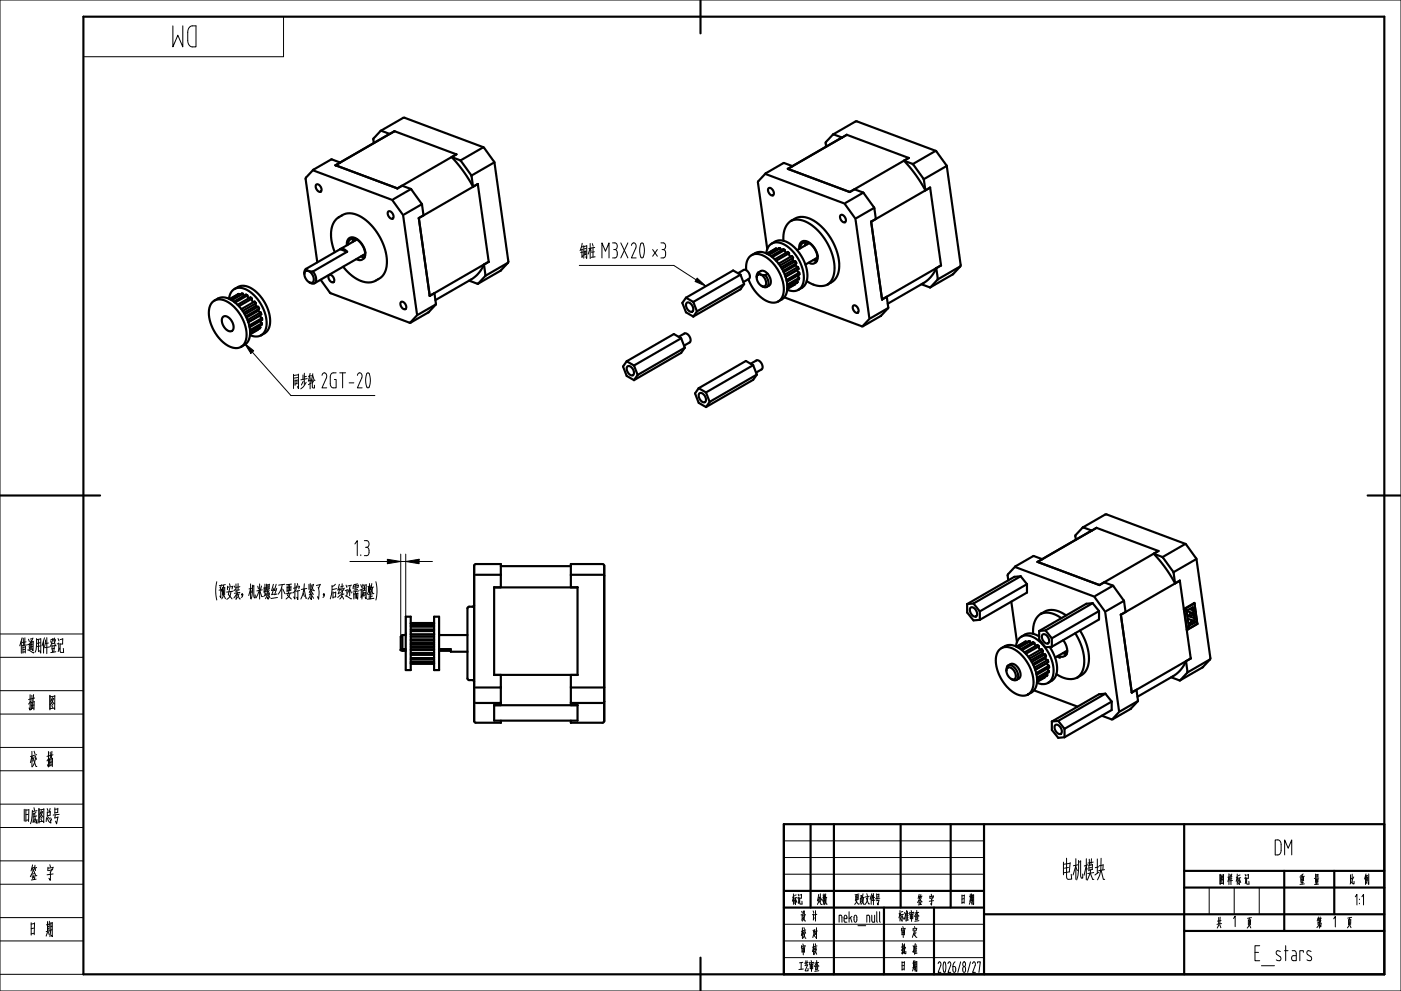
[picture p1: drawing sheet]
<svg xmlns="http://www.w3.org/2000/svg" width="420mm" height="297mm" viewBox="0 0 420 297" stroke-linecap="round" stroke-linejoin="round" font-family="sans-serif">
<g fill="none" stroke="#000" stroke-width=".65">
<path d="M25 5h390v287h-390zM210 0v10M114.1 39.2l6.8-3.9h.4l23.6 8.8 3.2 4.4 4.3 30-2.3 2.6-6.8 3.9M118.3 39.3l-1.5 .8M118.3 39.3l-17.7 10.2M118.3 39.3l18.5 7M118.3 39.3h.1M94 51.1l23.5 8.8M94.8 55.4l.6-.1 .7 .6 .3 .9-.2 .6h-.6l-.6-.6-.3-.8zM100.6 49.5l18.5 7M100.6 49.5h.1M102 48.7l-2.7-.9-5.4 3.1-2.3 2.6 3.5 25.1"/>
<path d="M116.8 40.1l-2.6-.9-2.2 2.3 .1 1.4M116.8 40.1l-.6 .4M119.1 56.5h.1M120.6 55.7l2.7 1.1 3.2 4.4 .5 3.3M123.2 56.7l-5.3 3M135.4 47.1l2.7 1 3.1 4.4 .6 3.5-2.9-4.7zM136.8 46.3l-1.4 .8M136.8 46.3l-17.7 10.2M143.2 55.1l-17.6 10.3M143.2 55.2l3.3 23.3M143.2 55.1v.1M144.8 44.2l-6.8 3.9"/>
<path d="M148 48.8l-6.7 3.8M229.6 52.2l23.6 8.8M230.4 56.4l.6-.1 .7 .7 .3 .9-.2 .6h-.6l-.6-.6-.4-.8zM236.2 50.6l18.5 7M236.2 50.6h.1M237.6 49.8l-2.7-1-5.4 3.2-2.3 2.6 2.8 20M249.7 40.3l2.7 .9-16.2 9.4M249.7 40.3l-2.1 2.3 .1 1.3M249.7 40.3l7-4 24 9.1 3.1 4.4 4.2 29.7-.1 .4M253.9 40.4l-17.7 10.2M253.9 40.4l18.5 6.9M253.9 40.4h.1"/>
<path d="M254.7 57.5v.1M256.2 56.7l2.6 1.1 3.2 4.4 .6 3.4-1.4 .8M258.8 57.7l-5.3 3.1M271 48.2l2.8 1.1 3.1 4.4 .5 3.3-2.9-4.7zM272.4 47.3l-17.7 10.2M272.4 47.3h.1M280.4 45.3l-6.8 3.9M283.6 49.8l-6.7 3.9M101.5 65.1v.1M101.6 65.1a6.9 6.9 0 0 0-2.1 7.6l.9 2.9M101.7 65l-.1 .1M101.7 65h.1"/>
<path d="M102 74.7l1-.1 1.1 .9M102 74.7l2.1 .8M102 74.7l-10.3 5.9M102.4 64.6l-.7 .4M102.4 64.6h.1M102.5 64.5l1.3-.5 1.3-.1 1.5 .3 1.5 .7 3 2.4 2.6 3.5 1.7 3.9 .6 3.9-.2 1.6-.5 1.5-.7 1.1-1.1 .8M102.9 79.9a9.6 9.6 0 0 0 8.5 4.7l2-.9M104 73.5l.1-1.2 .5-.8 .8-.4 1 .2 1.1 .7 1 1.1 .7 1.3 .4 1.4M104.1 75.5l-10.3 5.9M105.2 71.7l-.6 .6-.3 1M105.4 71.5a2.6 2.6 0 0 1 2.9 1.6 3.9 3.9 0 0 1 .7 4.4l-.1 .1M106 71.4l-.3 1.1"/>
<path d="M106.7 71.6l-.4 .6M106.8 77.7l1.1 .3 .8-.3M107 71.8l-5 2.9M108.2 76.8l1.1 .4M109.5 76.1l-15.2 8.8M109.5 76.4l-.7 .1M116.4 63.4h.6l.7 .5 .3 .9-.2 .7h-.6l-.6-.6-.4-.9zM117.7 60.1l3 4.2M120.9 64.5l4.1 29.7M125.6 65.3l3.2 23.4M125.6 65.3v.1M126.5 61.2l-5.3 3.1"/>
<path d="M146.5 78.5l-17.7 10.2M146.5 78.5h.1M152.2 78.8l-6.7 3.9M225.3 76.5l2.2-1 2.2 .4 2.6 1.9 2.1 2.8 1.3 3.2 .3 3-.8 2.1-1.9 1.4M229.7 75.9l.3-1.3 .6-1 .9-.7 1-.3 1.3 .2 1.2 .4 1.4 1 1.3 1.2 2.2 3.3 1 3.3 .1 1.7-.3 1.4-.6 1.1-.8 .7M231.3 73l2.2-1 2.2 .5 2.5 1.7 2.1 2.7 1.4 3.2 .3 3.2-.7 2.2-2 1.4M232.4 74.6l.3-.1 .2 .2M232.4 74.6h.1M232.7 74.5l-2.8 1.5M233.5 74.4l-3.2 1.8M233.5 74.4h.1M233.5 74.4h.4l.3 .6"/>
<path d="M233.9 74.4l-3.4 2M235.2 74.9l-3.7 2.2M235.7 75.8l-.5-.9-.4-.2-3.6 2.1M236.6 75.9l-3.9 2.2M237.1 66.2l1.1-.3h1.4l1.4 .3 1.4 .7 3.1 2.5 2.4 3.3 1.6 3.7 .7 3.7-.1 1.8-.5 1.4-.6 1.1-.9 .9M237.1 76.9l-.4-.3-.2-.7-.4-.4-3.8 2.2M237.8 77.3l-4 2.3M237.8 78l-3.6 2.1M238 65.7a5.9 5.9 0 0 0-3.1 6.5M238.1 65.6l1.3-.5 1.3-.1 1.4 .3 1.6 .7 3 2.4 2.6 3.5 1.7 3.9 .6 3.9-.2 1.7-.5 1.4-.7 1-1.1 .9M238.4 78.3l-.6-.3v-.8l-.4-.4-4 2.2M238.4 78.3l.3 .6-3.9 2.3"/>
<path d="M238.4 78.3l-4 2.3M238.5 79.5l-3.6 2.1M238.6 79v.6l.6 .5 .2 .5-3.9 2.3M239.6 74.6l.1-1.2 .5-.8 .8-.4 1 .2 1.1 .7 1 1.1 .7 1.3 .4 1.4M240.8 72.7l-.6 .7-.3 1M241 72.6a2.83 2.83 0 0 1 3.2 1.9 3.3 3.3 0 0 1 .3 4.2M241.6 72.5l-.3 1.1M242.3 72.7l-.4 .5M242.4 78.7l1.1 .4 .8-.3M242.6 72.9l-3.7 2.1M243.8 77.9l1.1 .3M245.1 77.2l-3.7 2.1"/>
<path d="M245.1 77.5l-.7 .1M252 64.5l.6-.1 .7 .6 .3 .9-.2 .7h-.6l-.6-.6-.4-.9zM253.3 61.2l3 4.2M256.5 65.6l4.1 29.7M261.2 66.4l3.2 23.4M261.2 66.4l17.6-10.2 3.3 23.3M261.2 66.4h.1M262.1 62.3l-5.3 3M282.1 79.6l-1.4 .8M282.1 79.5l-17.7 10.3M282.1 79.5v.1M287.8 79.9l-6.7 3.8"/>
<path d="M287.9 79.9l-2.2 2.3-6.8 3.9M63.7 90.5l.8-.5 .9-.3 2.2 .4 2.3 1.6 2.1 2.5 1.4 3 .5 2.8-.4 2.4-1.1 1.5-1.8 .4-2.1-.6-2-1.5-1.8-2.2-1.4-2.8-.6-2.6 .1-2.3zM64.3 90.1l2.1-1 2.3 .4 2.4 1.8 2.2 2.7 1.4 3.4 .2 3-.7 2.2-1.9 1.4M66.8 95l.6-.3 .6 .2 1.4 1.2 .6 1.8-.1 .8-.3 .5-.5 .1-.7-.2-1.2-1.1-.7-1.6v-.8zM68.7 89.5l.3-1.3 .6-1.1 .9-.6 1.1-.2 1.3 .1 1.2 .5 1.4 1 1.3 1.3 2 3.1 1.1 3.5v1.6l-.3 1.3-.5 1.1-.8 .7M70.3 86.6l2.1-.9 2.3 .4 2.5 1.7 2.1 2.7 1.3 3.3 .4 3.2-.8 2.1-1.9 1.4M71.4 88.2l.2-.1 .2 .3M71.4 88.2h.1M71.6 88.1l-2.7 1.5M72.5 88l-3.2 1.8M72.5 88h.1M72.5 88l.3 .1 .4 .5"/>
<path d="M72.8 88l-3.3 2M74.2 88.5l-3.7 2.2M74.6 89.4l-.5-.9-.4-.2-3.6 2.1M75.5 89.5l-3.9 2.3M76 90.5l-.3-.2-.2-.8-.4-.4-3.9 2.2M76.7 90.9l-3.9 2.3M76.7 91.7l-3.6 2.1M77.2 98.8l-2.2 1.4M77.3 91.9l-.6-.3v-.8l-.4-.4-3.9 2.3M77.3 91.9l.3 .7-3.9 2.2M77.3 91.9l-3.9 2.3M77.5 93.1l-3.6 2.1"/>
<path d="M77.6 92.6l-.1 .6 .6 .4M77.8 97.7l.2 .4-.1 .3M77.9 98.4l-2.9 1.7M77.9 98.4h.1M77.9 94.6l-3.5 2M78 94.4l.1 .6 .5 .4v.5l-3.8 2.2M78 98.1l-3 1.8M78.1 96.2l.4 .7-.1 .4-3.4 2M78.1 93.6l.2 .7-3.9 2.2M78.1 93.6l-3.9 2.3M78.2 95.9l-3.4 1.9M78.5 96.9l-3.6 2"/>
<path d="M78.5 95.4l-3.8 2.2M91.5 81.3l.5-.2 .5 .1 1.1 1 .5 1.4-.4 1h-.9l-1-.9-.5-1.3zM91.7 80.6l-.4 .5-.1 1M91.7 80.6l.7 .6 1.4 .2M93.8 81.4l.8 1.5 .1 1.5-.3 .4-.5 .2-1.2-.4M96.1 83.8l3 4.1 23.8 8.8 5.6-3.1 2.1-2.3-.4-3.4M98.6 82.5l.6-.1 .7 .6 .3 .9-.2 .6-.6 .1-.6-.6-.3-.8zM120.2 90.6l.6-.1 .7 .6 .3 .9-.2 .6h-.6l-.6-.6-.4-.8zM125.1 94.4l-2.1 2.3M128.8 88.7h.1M130.7 91.2l-5.3 3.1M140.6 84.1l2.7 .9 2.2-2.3-.4-3.4-1.4 2.3-1.8 1.7-11.4 6.6"/>
<path d="M205.7 89.2l-1.1 1.6 1.1 2.8 2.1 1.3M205.7 89.2l2.1 1.3M205.9 90.8l.7-.1 .8 .8 .4 1-.2 .9h-.7l-.8-.8-.4-1zM207.8 90.5l1.1 2.8M208.9 93.3l-1.1 1.6M221.2 81.9l2-1.1 .6 .3 .6 .6 .4 1-.1 .7-1.9 1.1M222 82.3l-2.2-1.2-14.1 8.1M222 82.3l1.1 2.8M222 82.3l-14.2 8.2M223.1 85.1l-1.1 1.6-14.2 8.2M223.1 85.1l-14.2 8.2M223.7 81v-1.6l.3-1.4 .7-1 1.1-.7 1.3-.2 1.3 .3 1.4 .8 1.4 1.1 1.2 1.4 1.2 1.8 1.2 3.6 .2 1.7-.2 1.5-.6 1.2-.9 .8"/>
<path d="M224.4 83.7l1.7 3.2 2.5 2.6 1.4 .8 1.2 .4h1.1l1-.4M227.1 82.4l1-.1 1.1 1 .5 1.5-.4 .9h-.9l-1-.9-.5-1.4zM227.3 81.7l-.4 .5-.1 1M227.3 81.7l.7 .6 1.4 .2M228 81.3l.7-.2 .8 .4 .7 .7 .6 1 .3 1-.1 .9-1.1 .9M228.1 81.2l-.8 .5M229.4 82.5l.9 1.5v1.4l-.3 .5-.5 .2-1.2-.4M230.1 82l-.7 .5M236 86.8l1.9 .4 1.4-.3M238.3 85.2l-2.3 1.4M238.9 84.1l.2 .5M238.9 84.8l-2.9 1.7"/>
<path d="M238.9 84.8h.1M239 80.9l-3.5 2.1M239 80.8l.1 .5 .5 .5v.5l-3.7 2.1M239.1 84.6l-.2 .2M239.1 84.5l-3.1 1.8M239.1 82.6l.5 .7-.1 .4-3.5 2M239.2 80l-3.9 2.3M239.2 82.2l-3.3 2M239.6 83.3l-3.6 2M239.6 81.7l-3.8 2.2M241.8 84.2a5.9 5.9 0 0 0 7.2 .6M249 84.7v.1"/>
<path d="M255.8 91.6h.6l.7 .5 .3 1-.2 .6h-.6l-.6-.6-.4-.8zM260.7 95.5l-2.1 2.3M265.8 88.9l.4 3.5-2.1 2.3-5.6 3.1-23.4-8.7M266.3 92.3l-5.3 3.1M280.7 80.4l.4 3.4-2.2 2.3-2.7-.9M280.7 80.4l-1.4 2.3-1.8 1.7-11.4 6.6M74.9 100.4l1.8 .5 1.6-.4M187.9 108.3l-1.1 1.5 1.1 2.9 2.2 1.2M187.9 108.3l2.2 1.2M188.1 109.9l.7-.1 .8 .7 .5 1.1-.3 .8h-.7l-.8-.7-.4-1.1zM190.1 109.5l1.1 2.9M191.2 112.4l-1.1 1.5"/>
<path d="M203.5 100.9l1.9-1 .7 .2 .6 .7 .3 .8-.1 .8-1.8 1.2M204.2 101.4l-2.2-1.3-14.1 8.2M204.2 101.4l1.1 2.8M204.2 101.4l-14.1 8.1M205.3 104.2l-1.1 1.6-14.1 8.1M205.3 104.2l-14.1 8.2M209.5 116.3l-1.1 1.6 1.1 2.8 2.1 1.3M209.5 116.3l2.1 1.3M209.7 117.9l.7-.1 .8 .8 .4 1.1-.2 .8h-.7l-.8-.7-.4-1zM211.6 117.6l1.1 2.8M225 109l2-1 .6 .2 .7 .7 .3 .8-.1 .8-1.8 1.2M225.8 109.4l-2.2-1.2-14.1 8.1"/>
<path d="M225.8 109.4l1.1 2.9M225.8 109.4l-14.2 8.2M226.9 112.3l-1.1 1.5-14.2 8.2M226.9 112.3l-14.2 8.1M212.7 120.4l-1.1 1.6M0 148.5h30M324.6 158.1l6.7-3.9h.4l23.6 8.8 3.3 4.4 4.3 30-2.4 2.6-6.7 3.9M327.3 159l-2.7-.9-2.2 2.3 .1 1.3M327.3 159l-.6 .3M328.7 158.2l-1.4 .8M328.7 158.2l-17.7 10.2M328.7 158.2l18.6 6.9"/>
<path d="M328.7 158.2h.1M410 148.5h10M142.6 172.3h7.5M148.1 176h25v26.3h-25zM150.1 176v-7h-7.5l-.4 .3-.1 46.8 .5 .5h7.5v-.6M150.1 169.7h21M171.1 176v-7h9.5l.5 .3v46.8l-.5 .5h-9.5v-.6M171.1 172.3h9.5M304.4 170l23.6 8.8M306 172.7l-1.9 .2-14.2 8.1M306 172.7l1.9 2.4M306 172.7l-14.2 8.2"/>
<path d="M307.9 175.1v2.5l-14.2 8.2M307.9 175.1l-14.2 8.1M311.1 168.4h-.1M312.5 167.6l-2.7-1-5.4 3.1-2.3 2.5 .2 1.7M328.2 179l3 4.2M331 174.5l2.7 1.1 3.1 4.3 .6 3.5M333.7 175.5l-5.3 3.1M345.9 166l2.7 1.1 3.2 4.4 .5 3.3-3-4.7zM347.3 165.1l-17.7 10.2-18.6-6.9M347.3 165.1l-1.4 .9M347.3 165.1h.1M353.7 174l-17.7 10.2"/>
<path d="M353.7 174l3.3 23.3M353.7 174h.1M355.2 163.1l-6.7 3.9M358.5 167.6l-6.7 3.9M120.1 194.8l.1 .1M120.6 194.5l-.5 .3 1.5 .3M120.6 194.5h1M120.6 190.3l-.5 .5v4M120.6 190.3h1M120.6 190.3v4.2M121.6 184.8h1.5v16h-1.5zM123.1 198.9h7"/>
<path d="M123.1 187h7M123.1 198.3h7M123.1 187.8h7M123.1 197.2h7M123.1 190.1h7M123.1 189.1h7M123.1 194.8h7M123.1 195.7h7M123.1 191.6h7M123.1 193.2h7M123.1 190.8h7M123.1 193.9h7"/>
<path d="M123.1 192.7h7M123.1 186.7h7M123.1 186.8h7M123.1 198.6h7M123.1 187.5h7M123.1 197.6h7M123.1 188.7h7M123.1 196.3h7M123.1 190.2h7M123.1 194.6h7M123.1 192h7M130.1 184.8h1.5v16h-1.5z"/>
<path d="M131.6 194.5h3.5v.8h5M131.6 195.1h3.5M131.6 190.3h8.5M142.1 181.3l-.2 .5-1.5 .1-.3 .4v21l.3 .5 1.5 .1 .2 .4M289.9 181v2.6l1.9 2.3 1.9-.1M290.9 182.2l.8-.2 .8 .8 .4 1.1-.2 .8h-.7l-.8-.7-.4-1zM291.8 180.9l1.9 2.3M291.8 180.9l-1.9 .1M293.7 183.2v2.6M299.6 194.7l.8-.5 1-.3 2.1 .4 2.3 1.6 2.1 2.5 1.4 3 .5 2.7-.3 2.5-1.2 1.5-1.8 .4-2-.6-2.2-1.6-1.8-2.3-1.3-2.6-.6-2.8 .1-2.3zM300.2 194.3l2.1-1 2.3 .4 2.5 1.8 2.1 2.7 1.4 3.4 .3 3-.8 2.1-1.9 1.4M302.2 199.4l.9-.4h.7l.9 .5 .7 .9 .5 1.2v1l-.3 .7-.9 .5"/>
<path d="M303.2 180.3l1.7 12.1M304.6 193.7l.3-1.2 .6-1.1 .8-.6 1.1-.4 1.3 .2 1.3 .5 2.6 2.1 2 3.1 1.2 3.5v1.5l-.2 1.4-.6 1.2-.8 .8M307.3 192.4h.1M307.5 192.3l-.2 .1M307.5 192.3l.2 .2M307.5 192.3l-2.7 1.5 2.5-1.4M308.4 192.2l-3.2 1.8M308.4 192.2h.1M308.4 192.2h.4l.3 .6M308.7 192.2l-3.3 1.9M309.6 192.5l-3.6 2.1M309.7 192.5h.1"/>
<path d="M309.7 192.5l.4 .2 .4 .9M310.1 192.7l-3.7 2.1M311.4 193.7l-3.9 2.2M311.4 193.8l-.4-.5-3.9 2.2M311.4 193.8l.1 .5 .5 .4M311.5 190.8l-1.4-.7-1.5-.3-1 .2-1.4 .8M311.5 189.1v2.5l1.9 2.4 1.9-.2M311.9 184l1.4-.4 1.6 .1 1.6 .6 1.7 1M312.1 183.9a5.9 5.9 0 0 0-2.4 6.1M312.1 183.9h.1M312.5 190.2l.8-.1 .8 .8 .4 1.1-.3 .8h-.7l-.8-.7-.4-1zM312.6 195.1l-3.9 2.3"/>
<path d="M312.7 195.8l-3.7 2.1M312.8 183.5l-.7 .4M313 183.4l1.4-.5h1.6l1.8 .5 1.8 1M313.2 196.1l-.5-.3-.1-.8-.4-.4-3.9 2.2M313.2 196.1l.4 .6-4 2.3M313.2 196.1l-3.9 2.3M313.4 197.3l-3.6 2.1M313.4 188.9l1.9 2.4M313.4 188.9l-1.9 .2M313.5 196.8l-.1 .6 .7 .5 .1 .5-3.9 2.3M313.9 198.7l-3.5 2.1M313.9 198.6l.1 .5 .5 .5v.5l-3.8 2.1"/>
<path d="M314 197.8l-3.9 2.3M314.4 199.5l-3.8 2.2M314.7 193.9l1.6 3.3 .5 1.8 .1 1.7-.2 1.4-.5 1.1-.7 .7-1.3 .8M315.3 191.3v2.5M317 196.7l.8 .4M317.3 196.5l1 .3 .9-.2M318.7 195.7l1.1 .3M318.7 191.9a3.6 3.6 0 0 1 .6 4.6M319.4 196.5h-.1M319.9 195.3l-.6 .1M319.9 195l-3.6 2.1M322.3 189.8l1.9 3.9 .8 4v1.6l-.4 1.6-.7 1.2-1 1"/>
<path d="M323.8 189l1.9 4.1 .6 2.1 .2 1.9-.2 1.8-.5 1.6-.7 1.1-1.1 .9M327.6 180.8l-1.9 .1-14.2 8.2M327.6 180.8l1.9 2.3M327.6 180.8l-14.2 8.1M329.5 183.1v2.6l-14.2 8.1M329.5 183.1l-14.2 8.2M331.3 183.4l4.2 29.7M336 184.2l3.3 23.3M336 184.2h.1M336.9 180.1l-5.3 3M354.9 182.5l3.2-1.8 .9 6.3M354.9 182.6l.1 .1"/>
<path d="M355 182.5h.1M355 182.7l.8 .5 .6 4.3M355 182.7l.9 6M355.1 182.7l.7 .3M355.1 182.5l.7 .5M355.5 182.9h-.1M355.6 183l1.6 .7M355.7 188.6l.2 .1M355.9 184.3l1 .4M356 184.7l.3-.1 2.2 .8M356.1 185.4l1.5 .6M356.2 186.6l1 .4"/>
<path d="M356.4 187.5h.1M356.4 187.5l-.5 1.2M356.5 187.5l-.6 1.1M356.6 184.5v.2M356.6 182.5l1.6 .6M356.9 183.8l.3-.2 .2 .3-.1 .5-.3 .3-.3-.3zM357 197.3h.1M357 197.3l-17.7 10.2M357.2 186.1l.4-.1 .2 .3-.5 .7-.3-.3zM357.4 184l.4 .1M357.7 183l-.1-1-1.8 1M357.8 186.3l.3 .1"/>
<path d="M357.8 186.4l.4 .1M357.8 183.3l.4-.2 .2 .3-.5 .7-.3-.3zM357.9 184.1l.1 1.2M357.9 180.8l.2 .1-3 1.6M358.1 185.6l.4-.2 .2 .3-.4 .7-.4-.3zM358.2 186.5h.1M358.2 186.5l-1.7 1M359 187h-.1M359 187l-3.2 1.8M362.7 197.6l-6.7 3.9M142.6 210.7h7.5M142.6 206h7.5"/>
<path d="M148.1 211.3h25v4.7h-25zM150.1 202.3v9M171.1 210.7h9.5M171.1 206h9.5M171.1 202.3v9M301.7 201l.2-1.2 .8-.5 1.1 .5 .9 1.1 .5 1.4-.2 1.2-.8 .4-1.1-.5M301.7 201h.1M302 200.2l.9-.1 1.1 1 .5 1.4-.3 1h-1l-1-.9-.5-1.4zM310 206.9l13 4.9M310.9 204.6l1.7 .4 1.6-.3M313.1 203l-2.2 1.4M313.7 201.9l.3 .4-.2 .3"/>
<path d="M313.8 202.6l-2.9 1.6M313.8 202.6h.1M314 202.3l-3.1 1.8M314 200.4l.4 .7-.1 .4-3.4 2M314.1 200l-3.4 2M314.4 201.1l-3.5 2M315.3 216.2v2.6l1.9 2.3 1.9-.1M316.3 217.3h.8l.8 .7 .4 1.2-.3 .7h-.6l-.9-.7-.3-1zM316.7 202a6.1 6.1 0 0 0 6.4 1M317.2 216.1l1.9 2.3M317.2 216.1l-1.9 .1M319.1 218.4v2.6"/>
<path d="M323.1 203h.1M323.8 202.6l-.7 .4M331.4 207.9l-1.9 .2-14.2 8.1M331.4 207.9l1.9 2.4M331.4 207.9l-14.2 8.2M333.3 210.3v2.5l-14.2 8.2M333.3 210.3l-14.2 8.1M335.6 213.3l-2.2 2.3M339.3 207.5h.1M340.7 206.7l.4 3.4-2.2 2.4-5.4 3.1-3.2-1.1M341.1 210.1l-5.3 3.1M351.1 203l2.6 .9 2.2-2.3-.4-3.4-1.3 2.3-1.8 1.7-11.4 6.6"/>
<path d="M243 247v25M250 247v45M270 247v25M285 247v25M295 247v45M355 247v45M415 247h-180v45M235 267h60M235 272h60M265 272v20M280 272v20M295 274h120"/>
<path d="M355 279h60M355 266h60M355 261h60M385 261v18M400 261v13M210 287v10"/>
</g>
<g fill="none" stroke="#000" stroke-width=".3">
<path d="M0 0h420v297h-420zM85 5v12h-60M0 197h25M0 190h25M0 214h25M0 207h25M0 231h25M0 224h25M0 258h25M0 248h25M0 241h25M235 252h60"/>
<path d="M235 257h60M0 275h25M0 265h25M235 277h60M235 262h60M362.5 266v8M370 266v8M377.5 266v8M0 282h25M0 292h25M235 287h60M235 282h60"/>
</g>
<path d="M415 247v45" fill="none" stroke="#000" stroke-width=".65"/>
<g fill="none" stroke="#000" stroke-width=".3">
<path d="M51.8 7.8v6.3l1.5-3.5 1.5 3.5v-6.3M56.9 8.1l.5-.3h1.4v6.3l-1.6-.2-.8-1-.1-3.5zM6.4 192.1v3.7M6.6 191.2l-.7 2.4M6.9 193.8v1.9M7 191.3v2.1M7.4 194.6l-.5 .1M7.5 191.2l-.1 2.1M7.6 195.3l-.7 .1M7.6 193.7v2M7.6 193.9l-.7 .1M7.8 192.4l-1.1 .2"/>
<path d="M7.9 193.3l-1.3 .2M8.3 194.8l1.7 .9M8.5 191.6l.3 .7M8.9 193l-.6 .2M8.9 192.9l-.2 2M9.1 192.3v2.4M9.3 191.9l.3 .5M9.5 192.4v2.4M9.7 193.1l-.4 .1M9.8 193.8l-.5 .1M9.8 191.4l-.7 .1M9.9 191.2l-.4 .9"/>
<path d="M10 192.2l-.1 2.8-.2-.5M10 192.3l-.9 .2M10.2 195.5l-.2 .1M11 191.4l-.2 3.2-.2 .8M11.5 191.7v3.6M12 192.6l-.9 .2M12 193.6l-.9 .2M12.2 191.4v4.3l-.3-.7M12.2 191.5l-1.2 .2M13.1 192.1v3.6M13.3 191.2l-.7 2.4M13.7 191.8l-.3 2"/>
<path d="M14 191.1v4.8M14.5 192.7l-.9 .2M14.7 193.9l-1.4 .2M15.2 192l.2 .7M15.6 193.3v1.2M15.7 194.6l.1 .8M15.8 191.6l-.6 .1M15.8 191.4l-.3 1.4-.6 1.1M16 191.5l.6 2.1h.2M16.2 194.5l-.1 .9M16.3 193.5l-.7 .2M16.3 193.4v.9"/>
<path d="M16.3 192.8l-.7 .1M16.4 194.3l-.8 .1M16.4 191.2l-.2 .8M16.7 191.7l-.3 .9M16.7 195.3l-1.5 .3M17.4 191.4l.3 .7M17.6 192.9l-.5 .1M17.6 192.7v2.2M17.9 194.2l-.5 1.1M18 192.8v2.4l.2 .3h.9l-.1-1.2M18.8 191.5l-.8 .2M18.8 193l-.8 .1"/>
<path d="M18.8 191.4v1.6M9 208.2v4.6l-.3-.6M9.2 210.2l-.6 .8M9.2 209.5l-.6 .2M9.3 210.3l.1 2.4M9.5 208.4l.1 1.7M9.8 210.4v1.9M10.1 208.2l-.2 2M10.2 212.2l-.8 .2M10.2 211.3l-.8 .2M10.2 210.2v2.5M10.2 210.3l-.9 .3"/>
<path d="M10.4 209.2l-1.1 .3M15 212.4l1.3-.2 .1 .4M15 208.4v4.3M15.5 209.9l.7 1.1 .2-.1M15.5 211.5l.3 .6M15.6 210.9l.2 .4M15.7 209l-.5 1.2M16 209.5l-.5 .1M16.1 209.3l-1.1 1.9M16.4 208.6l-1.4 .2M16.4 208.4v4.1M9.6 225.2v4.6"/>
<path d="M9.6 226.7l-.5 1.9M9.6 227l.2 .5M9.9 226.5l-.8 .2M10.1 227.8l.7 1.9h.3M10.2 225.1l.3 .8M10.3 226.8l-.5 1.3M10.6 226.6l.4 1M10.7 227.2l-.3 1.3-.7 1.3M11 226.2l-1 .2M14.5 225.2v4.7l-.3-.7M14.7 227.2l-.6 .8M14.7 226.5l-.6 .2"/>
<path d="M14.8 227.4l.1 2.3M15 225.4l.1 1.8M15.3 227.5v1.8M15.6 225.2l-.2 2M15.7 229.2l-.8 .2M15.7 228.3l-.8 .2M15.7 227.2v2.6M15.7 227.3l-.9 .3M15.9 226.2l-1.1 .3M7.3 242.5v3.6M7.8 242.5v3.7M8.5 244.1l-.7 .1"/>
<path d="M8.6 245.7l-.8 .1M8.6 242.7l-.8 .1M8.7 242.6l-.1 3.6M9.7 242.9l-.3 3.1-.3 .9M9.8 259.2l-.5 1.8M9.9 243.6v2.7M10.2 260l-.6 .2M10.2 242.1l.2 .8M10.3 246l.3 .6M10.4 245.4l-.5 1.1M10.4 243.7l.2 2 .5 1.1v-1.2M10.5 259.3l-.3 1.3"/>
<path d="M10.8 243.5l-.9 .5M11 260l-.6 .2M11 244.5l-1.1 .3M11.1 243l-1.4 .2M11.7 246.3l1.3-.2 .1 .5M11.7 242.3v4.4M12.2 243.8l.7 1.1 .2-.1M12.2 245.4l.4 .6M12.3 244.8l.3 .5M12.4 243l-.5 1.2M12.7 243.4l-.5 .1M12.8 243.2l-1 2"/>
<path d="M13.1 242.5l-1.4 .3M13.1 242.3v4.1M13.9 245l-.1 1.2M14.2 245.1l.3 .9 .8 .7-.2-1M14.2 242.3l.2 .8M14.2 243.3v1.5M14.4 259.9l-.1 1M14.5 244.9l.3 .6M14.9 259.2l.3 .7M15 242.3l-.2 1M15.1 244.3l-.9 .2M15.1 243.3l-.9 .2"/>
<path d="M15.1 243.2l-.1 1.1M15.2 245.1l.3 .7M15.9 260l-1.5 .2M15.9 259.9l-.2 .8M16.4 242.1v1.7M16.6 244.2l-.2 .9M17.3 242.4l-.9 .1M17.3 242.2v1.3l-.9 .1M17.3 244.9l-.9 .3M17.4 244.8l-.4 2.1-.3-.8M17.7 244.1l-1.8 .2M318.8 258.4v3.8"/>
<path d="M319.7 257.2v5.6l.5 .8 1.1-.1-.2-1.5M320.3 260l-1.2 .2M320.8 258.7l-2 .3M320.8 258.5l-.2 2.8M322.5 259.5l-.8 2.7M322.5 259.9l.5 1M322.5 257.4v6.2M323.1 259.2l-1.3 .3M323.3 257.9v2.8l-.5 3M324 257.9v4.7l.2 .6h.4v-1.3M324 258.2l-.7 .2M325.7 259.8l.2 .7"/>
<path d="M325.7 259.4l-.7 2.9M325.7 257.4v6.3M326.1 259.2l-1.1 .3M326.4 259.2v1.8M326.5 257.5l.1 1.7M327.2 260l-.8 .1M327.2 257.4l-.1 1.8M327.5 259.2l-1.1 .2M327.5 259l-.1 1.6M327.7 258.4l-1.6 .3M329 257.4v4.3M329.4 259.8l-1.1 .3"/>
<path d="M330.1 257.2l-.1 3.6-.4 1.6-.6 1.3M330.7 259.2l-1.2 .3M330.7 259.1l-.1 1.6M382.3 251.7l1.1 .1 .6 .9v2.6l-.3 .6-.5 .3h-.9zM385.1 256.2v-4.5l1.1 2.5 1-2.5v4.5M9.3 276.6v3.6M9.6 262.4l.1 .9M9.8 260.1l.1 .8M10 262.4l.1 .7M10.1 260.8l.6 1.6h.4M10.1 278.2l-.8 .1M10.1 260.6l-1 2.2"/>
<path d="M10.3 279.7l-1 .2M10.3 276.8l-1 .2M10.4 276.6l-.1 3.5M10.4 261.8l-.8 .2M10.5 262.3l-.2 1.2M10.5 260.1l.1 .8M10.8 263.5l-1.4 .2M14.2 276.2v2.9M14.2 279.4l-.4 1.2M14.6 279.4l.2 .7M14.7 277.6l-.5 .1M14.7 278.3l-.5 .1"/>
<path d="M14.8 276.1l-.1 2.9M15 276.9l-1.1 .3M15 278.9l-1.1 .3M15.1 261.3l-.1 2.5-.3-.6M15.2 278.8l-.2 1.9M15.2 276.5v2.3M15.4 260.7l-.9 .2M15.5 260.6l-.4 .9M15.6 277.6l-.4 .1M15.6 278.6l-.4 .1M15.7 276.4v4.3l-.3-.4M15.7 276.6l-.5 .1"/>
<path d="M15.9 261.9l-1.8 .3M237.9 267.9v3.1M238 269.5l-.1-.5-.4 1.1M238 268.8l-.4 .1M238.3 269.6l-.3 .9M238.5 269.1v2l-.3-.5M238.6 269.7l.3 .8M238.7 268.2l-.5 .2M238.9 269l-.8 .2M239.3 268l.2 .5M239.4 269.1l-.3 .1M239.4 268.9v1.6"/>
<path d="M239.7 270l-.4 .8M239.7 269l.2 1.9h.6l-.1-.8M240.3 268.1l-.6 .1M240.3 269.2h-.6M240.3 268l-.1 1.2M240.3 273.1l.2 .5M240.5 274.1l-.4 .1M240.5 274v1.5M240.5 278v3.3M240.5 279.1l-.3 1.3M240.5 279.3l.2 .3M240.7 275.1l-.3 .7"/>
<path d="M240.8 279l-.6 .1M240.8 274.8l.5 1.2h.2M240.8 273l-.2 1.5M240.9 279.8l.5 1.4h.2M241 278l.2 .5M241 279.2l-.3 .9M241.1 273l.1 1 .3 .1M241.1 273.1l-.3 .1M241.2 274.4l-.5 .1M241.3 279l.2 .7M241.3 274.3l-.8 1.8M241.3 279.4l-.7 1.9"/>
<path d="M241.5 278.7l-.7 .2M243.8 273l.2 .6M243.9 279l.4 1.7M243.9 274l-.3 .1M243.9 273.9l-.1 1.7M244.1 275l-.3 .7M244.2 278.8h-.5M244.3 278.6l-.6 2.4M244.4 279.4l.1 .7M244.5 272.9v3.2M244.8 278v3.3l-.3-.5M244.9 274l-.8 .2"/>
<path d="M245 279l-.7 .2M245.3 269.5l.8 1.6 .3-.1M245.4 268.1l-.3 1.9M245.7 269l-.4 .1M245.7 268.8l-.6 2.3M245.9 267.9v2.5M246 269l.3 .8M246.8 268.2l.1 .5M247 269.6l-.2 .8 .4 .4M247 267.9v1.7M247 268.9l-.4 1M247 269l.3 .4"/>
<path d="M247.2 269.9l-.5 .2M247.2 269.7l-.5 1.4M247.2 268.1l-.1 .7M247.3 269.4l.4 1.6h.2M247.4 268.8l-.7 .1M247.5 267.9l-.2 1.8M247.7 269l-.2 1.6-.3 .5M247.9 268.9l-.5 .1M251.6 276.4v-2.1h.5l.3 .3v1.8M253 275.3h.9l-.3-1-.5 .3v1.4l.2 .4h.6M254.5 273.2v3.2M255 275l.4 1.4"/>
<path d="M255.4 274.6l-.9 .7M256.2 274.4h.4l.3 .5-.1 1.1-.3 .4-.5-.6zM256.4 269.7l.9 1.3 .3-.1M256.5 268.4v1.3M256.9 268.1a2.86 2.86 0 0 1-.7 2.9M257.2 269l-.6 .1M257.2 277.4h2.3M257.3 268.5l-.8 .1M257.3 269.5l-.8 .1M257.3 268.4v1.1M257.5 268l-1.2 .2M257.9 269.1v1.5"/>
<path d="M258.3 268.4l-.4 .1M258.3 268.4v.8M258.3 269.2l-.4 .1M258.3 270l-.4 .7M258.5 269.5l.4 1.5h.2M258.7 267.9l-.4 1.8M258.9 269a2.68 2.68 0 0 1-.8 2M259.1 268.9l-.6 .1M259.7 269.2l.7 1.7h.3M259.9 267.8l.1 .6M259.9 276.4v-2.1h.5l.3 .3v1.8M260.2 268.7a3.6 3.6 0 0 1-.9 2.4"/>
<path d="M260.6 268.6l-1.2 .2M261.2 268.5v2.5M261.4 274.3v1.6l.3 .5h.5v-2.1M261.4 267.8l-.5 1.7M261.6 268.3l-.2 1.4M261.8 267.8v3.4M262.2 268.9l-.6 .1M262.3 269.8l-1 .1M262.8 273.2v2.9l.3 .3M262.8 267.8v1.2M262.9 269.3l-.1 .6M263.5 268.1h-.7"/>
<path d="M263.5 267.9l-.1 .9M263.5 268.8l-.7 .1M263.5 269.8l-.7 .2M263.5 269.7l-.3 1.5-.2-.6M263.7 273.2v2.9l.2 .3M263.7 269.2l-1.2 .1M269.8 272.9v3.1M269.9 274.5l-.1-.5-.3 1.1M270 273.7l-.5 .2M270.2 275.6l.2 .5M270.2 274.6l-.3 .9M270.3 278.2l-.1 .7"/>
<path d="M270.4 278.8v1.4M270.4 274.1v1.9M270.6 274.6l.2 .8M270.7 273.2l-.6 .1M270.7 277.7l.1 .5M270.8 278.5v2.5M270.8 274l-.8 .2M271 279.5h-.5M271.1 279.9l-.7 .2M271.1 278.9l-.7 .1M271.2 273.5l.1 .4M271.2 278.8l-.1 1.4"/>
<path d="M271.3 278.3l-1 .1M271.3 278.2l-.1 .5M271.5 273.9l-.3 1.6-.1-.3M271.6 273.8v2.3M271.8 272.9l-.3 1.5M272 273.1l.1 .5M272 273.8v2M272.2 275l-.4 .1M272.3 274.4l-.5 .1M272.3 273.8l-.7 .1M272.4 275.7l-.8 .1M272.8 273.4l-.1 .7"/>
<path d="M272.9 274v1.4M273.2 272.9l.1 .5M273.3 273.7v2.4M273.5 274.6l-.5 .1M273.6 275.1l-.7 .1M273.6 274.1l-.7 .1M273.7 274l-.1 1.4M273.8 278.2l-.1 .7M273.8 273.4l-1 .2M273.8 273.4l-.1 .5M273.9 279.9l1 1M274 279.5l-.5 1.4"/>
<path d="M274.2 277.7l.1 .5M274.3 279v1.4M274.5 274.5v1.2M274.6 279.6l-.3 .1M274.7 278.9l-.9 .1M274.8 273.6l-.6 1.1M274.8 278.3l-1 .1M274.8 272.9v1.6M274.8 278.2l-.1 .6M274.9 273.6l.4 .9h.2M275 275l-.5 .1M275.1 274.5l-.6 .1"/>
<path d="M275.2 274.4l-.1 1-.6 .2M275.4 273.4l-1.1 .2M275.5 270.3v.6M275.5 275.9l-1.2 .2M275.6 268l-.4 1.3M275.6 268.7v.5M275.7 270.2l.1 .6M275.8 269.2l.4 1.1h.3M275.8 269l-.7 1.5M275.8 268.6l-.4 .1M276 269.8l-.5 .2M276.1 268.1l-.2 .9"/>
<path d="M276.1 270.2l-.2 .9M276.1 268.7l.1 .5M276.3 271l-1 .2M276.4 268.6l-.4 .1M278.8 268.5l-.1 .7M279.2 268l.1 .5M279.3 269.5v1.8l-.3-.5M279.5 269.1l-.6 .1M279.6 269l-.3 .6M279.8 268.6l-1 .1M279.9 268.5l-.2 .6M279.9 269.9l-1.3 .2"/>
<path d="M288.4 268.2v2.6M288.9 269.3l-.5 .1M289 270.4l-.6 .1M289.1 268.4l-.7 .1M289.1 268.2l-.1 2.5M290.9 268v2M290.9 270.2l-.3 .8M291.1 270.2l.1 .5M291.2 269h-.3M291.2 269.4l-.3 .1M291.3 267.9l-.1 2M291.4 268.5l-.7 .1"/>
<path d="M291.4 269.9l-.8 .2M291.6 268.2l-.2 2.9M291.8 268.9l-.2 .1M291.8 269.7h-.2M291.9 268.1v3l-.2-.3M291.9 268.2l-.3 .1M320.7 261.3l-1.9 .3M326.9 261.8l.7 1.8h.3M327 260.7l-.1 .9-.9 2.2M327.5 260.6l-1.1 .2M327.9 261.5l-1.8 .3M329.4 261.4l-1.2 .8"/>
<path d="M330.1 260.8l.7 2.8h.4M331.1 260.6l-1.7 .3M365.3 275v1.9M365.4 277.2l-.5 .9M365.7 277.2l.3 .8M365.8 264.8l.9-.1 .1 .3M365.8 274.9l-.1 2M365.8 262v3.1M366 275.9l-1 .2M366.1 263.1l.7 .7M366.1 264.2l.3 .4M366.2 276.8l-1.4 .2"/>
<path d="M366.2 263.8l.2 .3M366.3 262.5l-.4 .8M366.5 262.8l-.3 .1M366.6 262.6l-.8 1.4M366.8 262.2l-1 .2M366.8 262.1v2.8M368.4 261.9v3.2M368.4 262.9l-.3 1.3M368.4 263.2l.3 .4M368.7 262.8l-.6 .1M368.7 262.1l.2 .5M369 262.8v2.3"/>
<path d="M369.3 262l-.2 .8M369.3 263.3l-.5 .1M369.3 262.8l-.6 .1M369.5 263.9l-.9 .1M369.8 275.3l.5-.7v3.1M370.9 262v3.1M371.1 263.5l-.2-.5-.3 1.1M371.1 262.8l-.5 .1M371.3 263.6l-.3 1M371.5 263.1v2l-.2-.5M371.7 263.7l.3 .8M371.8 262.2l-.6 .2"/>
<path d="M372 263l-.9 .2M373.3 262.1l.2 .5M373.4 263.1l-.3 .1M373.4 263v1.5M373.6 264.1l-.3 .7M373.7 263.1l.2 1.9h.5v-.9M374.2 275.7v1.5M374.2 262.2l-.5 .1M374.3 263.2l-.6 .1M374.3 262.1l-.1 1.1M374.6 277.2l.4 .9M374.6 276.1l-.3 1.5-.4 .5"/>
<path d="M374.6 275.1l-.1 .7M374.9 275.7l-.7 .1M374.9 275.6v1.6M375.2 275l-1.2 .2M390 263v1.2M390.4 262.2v2.7M390.6 263.5l-.5 .1M390.7 261.9l-.8 .5M390.7 264.4l-.7 .1M390.8 263l-.8 .2M390.8 262.9l-.1 1M390.8 263.9l-.8 .1"/>
<path d="M391 262.6l-1.3 .2M391 264.9l-1.3 .1M394.4 263.4v1M394.4 262v1M394.7 263.6v1.4M395 263.9h-.5M395 262.5h-.6M395.1 262.1l-.7 .1M395.1 262.8l-.7 .1M395.1 263.5l-.7 .1M395.1 264.2l-.7 .1M395.1 264.6h-.8"/>
<path d="M395.1 262v.8M395.1 263.4v.8M395.1 276.3v.7l.9-.2M395.2 275.3l.2 .5M395.3 265l-1.2 .1M395.3 274.8l-.4 1.2M395.4 263.2l-1.4 .1M395.5 277l-.7 1M395.5 275.2l-.4 .1M395.5 276v2.2M395.8 274.8l-.2 1M395.9 275.9l-.8 .1"/>
<path d="M395.9 275.8v.6M395.9 276.4l-.8 .1M396.1 276.6l-.2 1.2-.1-.5M396.1 275.2l-.4 .1 .3 .5M399.8 275.4l.5-.7v3.1M404.3 275.6v1.6M404.6 277.2l.4 .8M404.6 276l-.2 1.5-.5 .6M404.6 275l-.1 .7M404.9 262.2v2.5M404.9 275.7l-.6 .1M404.9 275.6v1.5"/>
<path d="M405.2 274.9l-1.2 .3M405.2 263.2l-.3 .2M405.3 264.3l-.6 .6M405.4 262v2.6l.2 .3h.3v-.8M405.8 262.8l-.4 .9M406.3 268.8l.5-.7v3.1M407.5 269.5v.1M407.5 270.7v.2M408.3 268.8l.5-.7v3.1M409.4 262.5v2.6M409.5 261.9l-.4 1.5M409.6 263.5l.1 .4"/>
<path d="M409.7 262.5l-.2 1.3M409.9 263l-.3 .1M409.9 262.9l-.3 1.9M410 262.4l-.5 .1M410.1 262.7v1.4M410.3 261.9v3.1l-.2-.4M240.2 288.5v2M240.3 283.4v.7M240.4 284.1v1.3M240.7 288.4l-1 .2M240.7 282.9l.1 .5M240.8 283.7v2.5"/>
<path d="M240.8 290.4l-1.3 .2M241.1 284.7l-.6 .1M241.2 285.2l-.8 .1M241.2 284.1l-.8 .1M241.2 284.1v1.3M241.3 283.5l-1 .1M241.4 283.4l-.2 .5M241.6 287.9v1.2M242 287.9l-.2 1.1M242.1 289.2l-.8 .2M242.2 289.1l-.8 1.9h.9l-.1-.8M242.3 288.4l-1.1 .3"/>
<path d="M242.8 288.4l-.1 .7M242.9 289v1.4M243.2 287.9l.1 .5M243.3 288.7v2.4M243.5 289.6l-.5 .1M243.6 290.1l-.7 .1M243.6 289.1l-.7 .1M243.7 289l-.1 1.4M243.8 288.4l-1 .2M243.8 288.4l-.1 .5M243.9 282.9v3.2M243.9 283.8l-.3 1.4"/>
<path d="M243.9 284l.2 .5M244.1 283.7l-.5 .2M244.4 282.8l.1 .6M244.5 283.7l-.3 .8 .4-.1M244.5 285.3l.3 .7M244.5 289.5v1.2M244.7 284l-.6 1.3M244.8 284.5l-.8 1.6M244.8 288.6l-.6 1.1M244.8 287.9v1.6M244.9 288.6l.4 .9h.2M244.9 283.5l-.8 .2"/>
<path d="M245 290l-.5 .1M245.1 289.5l-.6 .1M245.2 289.4l-.1 1M245.2 290.4l-.7 .2M245.4 288.4l-1.1 .2M245.5 290.9l-1.2 .2M270.4 288.2v2.6M270.5 282.8v3.1l-.2-.3M270.7 284.3l-.5 .5M270.7 283.7l-.5 .2M270.8 283.2v2.4M270.9 289.3l-.5 .1"/>
<path d="M271 284.3h-.2M271 285.3l-.3 .4M271.1 290.4l-.7 .1M271.1 288.4l-.7 .1M271.1 288.2v2.5M271.2 282.9l.1 2.9h.3l-.1-.7M271.5 283.9l-.3 .7M273.7 283.4l.2 .5M273.8 288v2M273.8 290.2l-.2 .8M274 283.9l-.2 1.5-.1-.3M274.1 290.2l.1 .5"/>
<path d="M274.1 289h-.3M274.1 289.4l-.3 .1M274.2 283.7v2.3M274.2 287.9v2M274.4 288.5l-.8 .1M274.4 289.9l-.8 .2M274.4 282.8l-.4 1.5M274.6 288.2l-.1 1.6M274.6 283l.1 .6M274.6 283.8v1.9M274.8 289.7l-.3 .1-.1 1.3M274.8 288.9l-.2 .1"/>
<path d="M274.8 285l-.4 .1M274.8 284.3l-.4 .1M274.8 288.1v3l-.2-.3M274.8 288.2l-.2 .1M274.9 283.7l-.7 .1M274.9 285.6l-.7 .1M281.2 288.8l.4-.5 .4 .4v.6l-.8 2.1h.9M283 288.3h.1a2.81 2.81 0 0 1 .2 2.9l-.1 .2a2.81 2.81 0 0 1-.3-3zM284.2 288.8l.4-.5 .4 .4v.6l-.8 2.1h.8M285.7 289.7h.5l.3 .3v1l-.4 .4-.4-.4zM286.3 288.3l-.4 .5-.2 .9M288 288.3l-.9 3.1"/>
<path d="M288.8 288.4l.4-.1 .2 .4v.7l-.3 .3-.5-.5zM288.8 289.8l.4-.1 .2 .5v.8l-.3 .4-.5-.5zM290.9 288.3l-.8 3.1M291.6 288.8l.4-.5 .4 .4v.6l-.8 2.1h.8M293 288.6v-.3h.9l-.4 3.1M376.2 285.4h1.1M377.6 283.4h-1.4v4.5h1.4M378.2 289.4h3.9M383.8 285.2l-.9-.3-.3 .7 .2 .4 1.1 .9v.7l-.5 .3-.8-.2M385.1 284.9h1M385.4 283.4v4.5M387.4 284.9l.9 .1 .3 .8v2.1l-1.2-.1-.2-.5 .2-.7 1.2-.2"/>
<path d="M390.7 285.4v-.5h-1v3M393 285.2l-.9-.3-.3 .6 .2 .5 1.1 .8v.8l-.5 .3-.8-.2"/>
</g>
<g fill="none" stroke="#000" stroke-width=".3">
<path d="M173.7 79.5h28.3l6.7 4.4M174.5 74.8v2.3M174.5 72.9l-.6 2.2M174.8 74.7l-.6 .2M174.8 75.5l-.7 .2M174.8 73.9l-.5 .2M174.8 76.5l-.3 .6M175 73.6v3.8M175.3 75.3v1.2M175.6 75.2v1M175.6 75.3l-.3 .1M175.7 76.2l-.4 .1"/>
<path d="M175.7 74.5l-.5 .1M175.9 73.6v3.8l-.3-.4M175.9 73.7l-.9 .2M176.9 73v4.5M177.2 75.3l-.3-.9-.6 1.7M177.3 74.4l-.8 .1M177.6 73l.2 .8M177.8 74.3v2.7M178.2 75.5l-.9 .1M178.3 74.2l-1 .1M178.4 77l-1.3 .1M180.5 77.3v-4.5l1 2.5 1.1-2.5v4.5"/>
<path d="M183.6 72.8h.9l.5 .6-.1 1-.6 .4M184 74.8h.3M184.3 74.8l.7 .5v1.3l-.4 .6-1 .1M186.1 72.8l2.1 4.5M188.2 72.8l-2.1 4.5M189.3 73.5l.6-.7 .4 .1 .3 .4v.9l-1.3 3.1h1.4M192.2 72.9l.3-.1a3.3 3.3 0 0 1 .6 3.3l-.1 .3a.63 .63 0 0 1-.1 .6 .63 .63 0 0 1-.6 .2l-.3-.7-.2-1.4zM195.7 74.8l1.4 2M197.1 74.8l-1.4 2M198.1 72.8h.9l.5 .6-.1 1-.6 .4M198.5 74.8h.3M198.8 74.8l.7 .5v1.3l-.4 .6-1 .1"/>
<path d="M209 83.4l2.6 2.4-3.2-1.4zM104.9 168.3h11.2M116.1 167.6l4 .7-4 .6zM120.1 166.1v25.1M120.1 168.3h1.5M121.6 168.3l4-.7v1.3zM121.6 166.1v25.1M125.6 168.3h4"/>
</g>
<path d="M209 83.4l2.6 2.4-3.2-1.4zM116.1 167.6l4 .7-4 .6zM121.6 168.3l4-.7v1.3z" fill="#000"/>
<path d="M105.9 161.3h5.2v6h-5.2z" fill="none" stroke="#fff" stroke-width=".3"/>
<path d="M105.9 161.3h5.2v6h-5.2z" fill="#fff"/>
<g fill="none" stroke="#000" stroke-width=".3">
<path d="M73.3 102.9l2.8 2.2-.9 .8zM75.6 105.5l11.6 13h25.2M88 112.2v4.2M88.4 113.8v1.7M89 114l-.6 .1M89.1 113.8l-.1 1.2M89.1 115l-.7 .1M89.2 113.2l-1 .1M89.5 112.1v4.3l-.3-.5M89.5 112.3l-1.5 .2M90.8 112.4v1.3M90.9 114.2l-.5 1.2"/>
<path d="M91.2 111.9v1.7M91.2 113.8v1.4M91.8 114.6l-.9 1.3-.7 .6M91.9 112.8l-.7 .1M92.1 113.5l-1.9 .3M93 111.9l-.5 2.2M93 113.2v3.3M93.3 113.9l-.9 .3M93.3 114.8l-.8 .5M93.4 112.6l-.9 .2M93.6 113.8v2.2l.2 .3h.5v-.9M93.7 112.5l.5 1.5h.2"/>
<path d="M93.8 112l-.5 2.5M94.1 114l-.5 .8M96.5 112.5l.6-.8 .5 .2 .3 .4v.8l-1.4 3.1h1.4M100.8 111.7l-1.3 .2-.5 1.1 .2 2.7 .5 .5h1.1v-2.5h-.6M101.8 111.7h1.8M102.7 111.7v4.5M104.7 114.7h1.4M107.1 112.5l.6-.8 .5 .2 .3 .4v.8l-1.4 3.1h1.5M110.1 111.8l.2-.1a3.3 3.3 0 0 1 .6 3.4v.2a.63 .63 0 0 1-.1 .7 .63 .63 0 0 1-.7 .2l-.3-.7-.2-1.4zM106.4 163l.7-1v4.5M108.2 166.3v.2M109.2 162l.9 .1 .5 .5-.1 .9-.6 .5"/>
<path d="M109.6 164h.3M109.9 164l.7 .5v1.4l-.4 .6h-1"/>
</g>
<g fill="none" stroke="#000" stroke-width=".3">
<path d="M65 174.3l-.3 2.8 .3 2.7M65.9 176l.3 .6M66.2 176.8v2.4l-.3-.6M66.3 175.4l-.6 .1M66.4 175.3l-.3 .9M66.5 176.7l-.8 .2M66.5 176.5l-.1 .7M66.7 176v2.4M67 176.7v1.5l-.5 1.3M67 175.4v.9M67.1 178.4l.5 1M67.4 176l-.1 2.3"/>
<path d="M67.4 176.1l-.7 .2M67.5 175.2l-.9 .2M68.2 175.7v1M68.5 178.2l1.1 1.3M68.8 174.9l.2 .8M68.9 176.2l-.4 2.1M69.2 177.2a2.49 2.49 0 0 1-1.2 2.4M69.7 175.8l-1.5 .2M69.8 175.7l-.2 .8M69.8 177.2l-1.9 .2M70.2 175.6l.3 .5M70.7 176.5l-.6 .5"/>
<path d="M70.7 175v2.4M70.8 178.3v1.2M71 177.1l.1 .5M71.1 177.8l.7 1.7h.3M71.1 177.7l-1 1.5M71.2 178.9l-.5 .7M71.4 174.9v1.9M71.7 178l-.3 .5M71.8 176.8l-.8 .1M71.9 175.8l-1 .2M71.9 177.6l-1.6 .2M72.5 178.2l.1-.2 .1 .2"/>
<path d="M72.5 178.2l.1 .1 .1-.1M72.5 178.2h.2M72.8 178.2l-.1 .6-.4 .2M75.1 176.5l-.5 2M75.1 176.8l.3 .8M75.1 175v4.4M75.5 176.3l-.9 .2M75.7 175.4v2l-.4 2.1M76.1 175.4l.1 3.8h.3v-.9M76.1 175.6l-.4 .1M77.3 175.7l.2 .8M77.7 177.1l-.9 2.1"/>
<path d="M77.8 175v4.5M77.9 177l.6 1.8h.2M78.4 175.6l-.4 1.3M78.6 176.8l-1.6 .3M79.2 176v1.7M79.4 175.1v3.3M79.6 177.8l.2 .7M79.7 178.2l-.7 .6M79.7 176.2l-.5 .1M79.7 177.2l-.5 .1M79.7 176v1.2M79.9 175.1v1.8"/>
<path d="M80.2 178.3l-.6 1.1M80.3 175.3v1.2M80.4 178v1.6l-.3-.5M80.4 176.7l-.4 .6M80.5 177.3l-.6 .1M80.6 178.3l.3 .9M80.6 175.9l-.6 .1M80.6 177.5l.2 .7M80.7 176.9l-.7 1.1M80.7 177.9l-.8 .2M80.7 175.2l-.8 .2M80.7 176.5l-.8 .1"/>
<path d="M80.7 175.1v1.4M81.9 176.8l-.5 .2M82 175.1l-.6 1.8M82.1 178.1l-.7 .1M82.1 176.3l-.6 1.9M82.8 176.8l-.6 .2M82.8 175.1l-.5 1.8M83 176.3l-.7 1.9M83 178l-.8 .2M83.2 179.1l-2 .3M84.5 176.2v3.2M84.6 175.2l-.3 1.4-.9 1.5"/>
<path d="M84.8 176.6l.6 1.3M85.4 175.1l-1.9 .3M86.1 175.8v1.6M86.2 178.4l1.1 1.1M86.4 175.2v1.8M86.6 178.8l-.8 .7M86.6 177.1l-.4 1.4M86.8 175.2v1.7M87 177.8l-.4 1M87.2 176.9l-1.1 .2M87.2 175.9l-1.1 .2M87.2 175.7v1.2"/>
<path d="M87.4 175.1l-1.6 .2M87.6 177.7l-1.9 .3M88.4 174.8v4.7l-.4-.6M88.6 176.9l-.7 .8M88.7 176.1l-.7 .2M88.8 175.6l-.1 1.1M89.2 174.9l.1 .8M89.3 177.1v2.6l-.4-.7M89.7 175.8l-.9 .2M89.8 175.7l-.2 .8M89.8 177l-1.1 .2M90.9 177.8l.3 1"/>
<path d="M91.2 176.5l.5 2.8h.3M91.2 174.9l-.4 3.3-.6 1.3M92 176.4l-1.7 .3M92.6 175.1v1.6M93 174.9v1.9M93 178.5l-.6 1.1M93.3 176.6l-.5 .8M93.3 178.1v1.6l-.3-.5M93.4 175.8l.7 1.2h.2M93.4 177.3l-.7 .2M93.5 178.5l.5 .8M93.6 177.6l.3 .6"/>
<path d="M93.6 176.9l-.7 1.3M93.7 177.9l-1 .4M93.9 175.3l-.6 .1M94 175.1l-.7 1.9M95.4 176a6.7 6.7 0 0 1 .1 3.6l-.3-.8M96 175.2l-1.1 .3M96 175.1l-.5 1.3M97 178.2l.1-.2 .1 .2M97 178.2l.1 .1 .1-.1M97 178.2h.1M97.2 178.2l-.1 .6-.3 .2M99.5 175.4l-.1 2.8-.4 1.3"/>
<path d="M99.8 177.3v2M100.5 175.1l-1 .7M100.6 177.6l-.8 .1M100.7 177.4l-.1 1.5M100.7 178.9l-.9 .1M100.9 176.4l-1.3 .3M101.7 175.1l-.4 1.7M101.8 176.5l-.6 .4M102 176.2l-.6 1.7M102 177.6l-.7 .4M102 178.4l-.8 .7M102.1 177.6l.3 .3"/>
<path d="M102.2 176.9l.2 .3M102.6 174.9l-.1 1.5M102.6 178.8l.4 .7M102.7 176.9l-.4 2.1-.4 .5M103 175.6l-.9 .2M103.1 176.4l-1.1 .3M103.1 178l-1 .3M103.2 176.3l-.3 .6M103.5 178.6h.4M103.7 175.4l.3 .6M103.9 178.6l1.5 .8M104.1 176.8l-.6 .2"/>
<path d="M104.1 176.7l-.2 1.9M104.8 176.3v2.2M105 175.5l-.8 2.3M105 176.7l.3 1M105.4 175.4l-1.2 .2M106 175.4l-.2 1M106 177.8l.1 1.7M106.5 176.2l-.4 .1M106.5 176.8l-.4 .1M106.7 175.2v1.8M106.7 177.3l-.2 2M106.9 177.9v1.4"/>
<path d="M107.2 176.7l-.4 .1M107.2 175l-1.1 .2M107.2 176.1l-.4 .1M107.3 177.7l-.1 1.9-.2-.5M107.3 177.8l-1.2 .3M107.4 175.5l-1.5 .2M107.5 175.3l-.2 .8M107.6 177.1l-1.8 .3M108.2 175.2l.2 .8M108.3 176.6v2.4M108.3 176.7l-.4 .2M108.6 178.1l-.4 1"/>
<path d="M108.8 175.1l-.1 2.7-.2 1.7M109 177.4v1.3M109.3 175.6v1.3M109.5 177.5v.8M109.5 177.6l-.5 .1M109.5 178.3l-.5 .1M109.6 176.3l-.6 .1M109.6 176.9l-.7 .1M109.8 175.2v4.3l-.4-.6M109.8 175.3l-1 .1M110.5 176v1M110.7 178.5v1"/>
<path d="M110.7 176.7l-.6 1.4M110.8 176.9l.3 .7M110.8 174.9v3M111 176.1l-.5 .2M111.1 175.9l-.1 .8M111.1 178.1v1.4M111.1 176.7l-.6 .1M111.2 175.6l-.9 .2M111.2 176.6l.6 1.3h.3M111.5 174.9l-.3 2M111.7 178.6l-.6 .2M111.7 178l-1.2 .2"/>
<path d="M111.7 176l-.2 1.1-.5 .8M112 175.9l-.7 .2M112.1 179.3l-2 .3M112.7 174.3l.3 2.8-.3 2.7"/>
<circle cx="72.6" cy="178.2" r=".04"/>
<circle cx="72.7" cy="178.2" r=".18"/>
<circle cx="97" cy="178.2" r=".18"/>
<circle cx="97.1" cy="178.2" r=".04"/>
</g>
<path d="M73.3 102.9l2.8 2.2-.9 .8z" fill="#000"/>
</svg>
